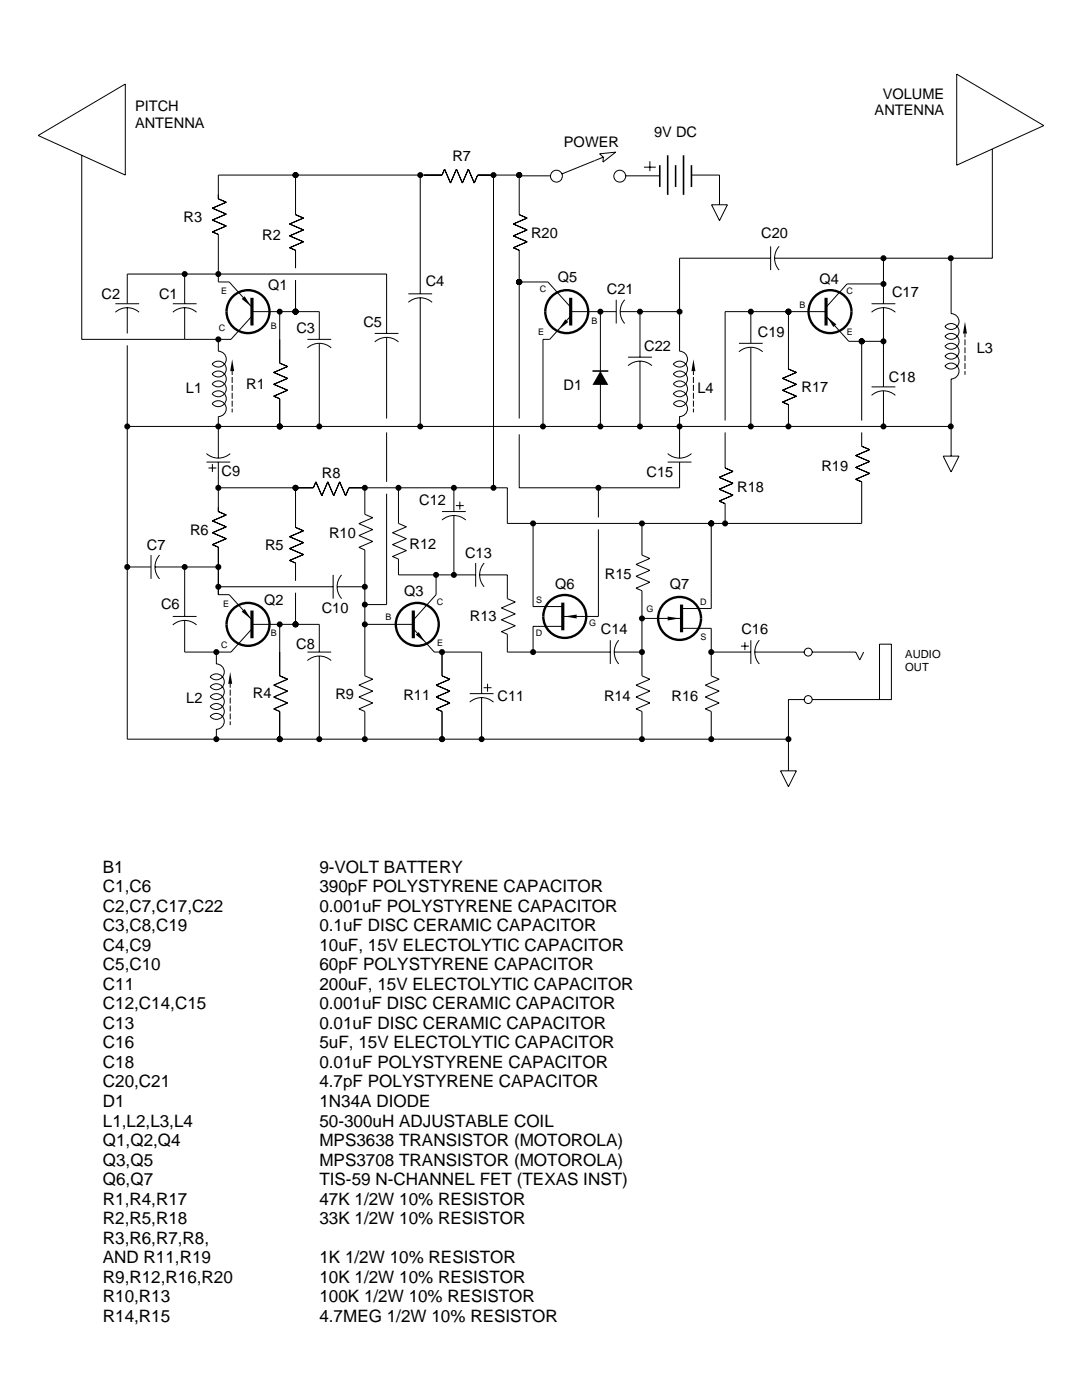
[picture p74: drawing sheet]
<svg xmlns="http://www.w3.org/2000/svg" width="216mm" height="279mm" viewBox="0 0 216 279" stroke-linecap="round" stroke-linejoin="round" font-family="sans-serif">
<defs><g id="words">
<g font-size="3.4">
<text x="20.5" y="178.1">C1,C6</text>
<text x="20.5" y="174.2">B1</text>
<text x="63.7" y="174.2">9-VOLT BATTERY</text>
<text x="63.7" y="178.1">390pF POLYSTYRENE CAPACITOR</text>
<text x="20.5" y="185.9">C3,C8,C19</text>
<text x="20.5" y="182">C2,C7,C17,C22</text>
<text x="63.7" y="182">0.001uF POLYSTYRENE CAPACITOR</text>
<text x="63.7" y="185.9">0.1uF DISC CERAMIC CAPACITOR</text>
<text x="20.5" y="189.8">C4,C9</text>
<text x="63.7" y="189.8">10uF, 15V ELECTOLYTIC CAPACITOR</text>
<text x="20.5" y="197.5">C11</text>
<text x="20.5" y="193.6">C5,C10</text>
<text x="63.7" y="193.6">60pF POLYSTYRENE CAPACITOR</text>
<text x="63.7" y="197.5">200uF, 15V ELECTOLYTIC CAPACITOR</text>
<text x="20.5" y="201.4">C12,C14,C15</text>
<text x="63.7" y="201.4">0.001uF DISC CERAMIC CAPACITOR</text>
<text x="20.5" y="209.2">C16</text>
<text x="20.5" y="205.3">C13</text>
<text x="63.7" y="209.2">5uF, 15V ELECTOLYTIC CAPACITOR</text>
<text x="63.7" y="205.3">0.01uF DISC CERAMIC CAPACITOR</text>
<text x="20.5" y="213.1">C18</text>
<text x="63.7" y="213.1">0.01uF POLYSTYRENE CAPACITOR</text>
<text x="20.5" y="220.9">D1</text>
<text x="20.5" y="217">C20,C21</text>
<text x="63.7" y="220.9">1N34A DIODE</text>
<text x="63.7" y="217">4.7pF POLYSTYRENE CAPACITOR</text>
<text x="20.5" y="224.8">L1,L2,L3,L4</text>
<text x="63.7" y="224.8">50-300uH ADJUSTABLE COIL</text>
<text x="20.5" y="232.6">Q3,Q5</text>
<text x="20.5" y="228.7">Q1,Q2,Q4</text>
<text x="63.7" y="228.7">MPS3638 TRANSISTOR (MOTOROLA)</text>
<text x="63.7" y="232.6">MPS3708 TRANSISTOR (MOTOROLA)</text>
<text x="20.5" y="236.5">Q6,Q7</text>
<text x="63.7" y="236.5">TIS-59 N-CHANNEL FET (TEXAS INST)</text>
<text x="20.5" y="244.3">R2,R5,R18</text>
<text x="20.5" y="240.4">R1,R4,R17</text>
<text x="63.7" y="244.3">33K 1/2W 10% RESISTOR</text>
<text x="63.7" y="240.4">47K 1/2W 10% RESISTOR</text>
<text x="20.5" y="248.2">R3,R6,R7,R8,</text>
<text x="20.5" y="256">R9,R12,R16,R20</text>
<text x="20.5" y="252.1">AND R11,R19</text>
<text x="63.7" y="252.1">1K 1/2W 10% RESISTOR</text>
<text x="63.7" y="256">10K 1/2W 10% RESISTOR</text>
<text x="20.5" y="263.8">R14,R15</text>
<text x="20.5" y="259.9">R10,R13</text>
<text x="63.7" y="263.8">4.7MEG 1/2W 10% RESISTOR</text>
<text x="63.7" y="259.9">100K 1/2W 10% RESISTOR</text>
</g>
<g font-size="2.9">
<text x="26.9" y="22.2">PITCH</text>
<text x="174.5" y="23">ANTENNA</text>
<text x="176.1" y="19.7">VOLUME</text>
<text x="26.9" y="25.6">ANTENNA</text>
<text x="112.5" y="29.4">POWER</text>
<text x="130.5" y="27.4">9V DC</text>
<text x="90.3" y="32.2">R7</text>
<text x="36.6" y="44.3">R3</text>
<text x="52.3" y="47.9">R2</text>
<text x="106" y="47.6">R20</text>
<text x="151.9" y="47.6">C20</text>
<text x="20.3" y="59.6">C2</text>
<text x="31.7" y="59.6">C1</text>
<text x="53.5" y="57.9">Q1</text>
<text x="84.9" y="57">C4</text>
<text x="111.3" y="56.3">Q5</text>
<text x="121.1" y="58.6">C21</text>
<text x="163.5" y="56.7">Q4</text>
<text x="178" y="59.4">C17</text>
<text x="72.5" y="65.3">C5</text>
<text x="59.1" y="66.4">C3</text>
<text x="128.6" y="70">C22</text>
<text x="151.2" y="67.2">C19</text>
<text x="194.9" y="70.4">L3</text>
<text x="49.1" y="77.6">R1</text>
<text x="112.5" y="77.8">D1</text>
<text x="177.4" y="76.1">C18</text>
<text x="37.1" y="78.5">L1</text>
<text x="139.2" y="78.4">L4</text>
<text x="159.9" y="78.3">R17</text>
<text x="44.2" y="95">C9</text>
<text x="64.2" y="95.4">R8</text>
<text x="129" y="95.2">C15</text>
<text x="163.9" y="94.1">R19</text>
<text x="83.7" y="100.8">C12</text>
<text x="147.1" y="98.3">R18</text>
<text x="37.9" y="106.7">R6</text>
<text x="65.7" y="107.3">R10</text>
<text x="29.3" y="109.7">C7</text>
<text x="52.9" y="109.8">R5</text>
<text x="81.7" y="109.6">R12</text>
<text x="92.8" y="111.3">C13</text>
<text x="80.7" y="118.9">Q3</text>
<text x="110.7" y="117.5">Q6</text>
<text x="120.7" y="115.5">R15</text>
<text x="133.7" y="117.5">Q7</text>
<text x="32.1" y="121.6">C6</text>
<text x="52.7" y="120.7">Q2</text>
<text x="64.2" y="122.4">C10</text>
<text x="93.8" y="124">R13</text>
<text x="59.1" y="129.4">C8</text>
<text x="119.9" y="126.6">C14</text>
<text x="148" y="126.6">C16</text>
<text x="37.2" y="140.2">L2</text>
<text x="50.4" y="139.3">R4</text>
<text x="66.9" y="139.5">R9</text>
<text x="80.5" y="139.7">R11</text>
<text x="99.3" y="139.8">C11</text>
<text x="120.5" y="139.9">R14</text>
<text x="134" y="139.9">R16</text>
</g>
<g font-size="2.2">
<text x="180.6" y="131.3">AUDIO</text>
<text x="180.6" y="133.9">OUT</text>
</g>
<g font-size="1.8">
<text x="44.2" y="58.6">E</text>
<text x="107.7" y="58.2">C</text>
<text x="168.9" y="58.6">C</text>
<text x="54" y="65.8">B</text>
<text x="118" y="64.6">B</text>
<text x="159.5" y="61.4">B</text>
<text x="43.7" y="66.1">C</text>
<text x="107.4" y="66.9">E</text>
<text x="169" y="66.9">E</text>
<text x="44.5" y="121.1">E</text>
<text x="76.9" y="123.8">B</text>
<text x="87.2" y="120.7">C</text>
<text x="107" y="120.3">S</text>
<text x="117.5" y="125">G</text>
<text x="129" y="122.2">G</text>
<text x="139.7" y="120.7">D</text>
<text x="44.1" y="129.3">C</text>
<text x="54" y="127">B</text>
<text x="87.2" y="129">E</text>
<text x="106.9" y="127">D</text>
<text x="139.7" y="127.8">S</text>
</g>
</g></defs>
<g fill="none" stroke="#000" stroke-width=".2">
<path d="M190.9 14.8l17.4 10.3-17.4 7.9zM7.6 27l17.4-10.2v18.1zM16.3 31v36.7h29.8l4.2-4.6M59 35.3v7.5l1.6 .7-2.8 1.2 2.8 1.2-2.8 1.2 2.8 1.2-2.8 1.1 1.2 .6v3.5M83.9 34.9v23.7M98.5 34.9v62.5M103.6 34.9h-8.3l-.7 1.6-1.2-2.7-1.1 2.7-1.2-2.7-1.2 2.7-1.2-2.7-.5 1.1h-44.6v4.8l1.5 .7-2.7 1.1 2.7 1.2-2.7 1.2 2.7 1.2-2.7 1.2 1.2 .5v9.5h2.1l4.6 5M109.8 35.1h-6.2v7.7l1.6 .7-2.8 1.2 2.8 1.2-2.8 1.2 2.8 1.2-2.8 1.1 1.2 .6v33.5M118.7 32.1l-6.6 2.6M119.6 30.7l3.3-.3-2.6 2 .1-1zM120.4 31.4l-1.7 .6M124.9 35.1h6.7"/>
<path d="M128.5 33.4h2.4M129.7 32.2v2M138 34.9h5.6v6M198 29.7v21.8h-43.4M36.9 54.7v5.9M59 55.9v6.3M81.5 58.6h4.7M83.9 59.4v25.7M103.6 56.3h5.7l4.6 5M123 59.8v4.8M124.7 59.8a3.6 3.6 0 0 0 0 4.8M142 40.9h3.1l-1.5 3.1z"/>
<path d="M153.8 51.5h-18.2v18.6a1.58 1.58 0 0 1 1.4 2.3 1.58 1.58 0 0 1-2.6 .3 1.58 1.58 0 0 1 2.3-.2 1.58 1.58 0 0 1 0 2.3 1.58 1.58 0 0 1-2.3-.2 1.58 1.58 0 0 1 2.3-.1 1.58 1.58 0 0 1 0 2.3 1.58 1.58 0 0 1-2.3-.2 1.58 1.58 0 0 1 2.3-.2 1.58 1.58 0 0 1 0 2.4 1.58 1.58 0 0 1-2.3-.2 1.58 1.58 0 0 1 2.3-.2 1.58 1.58 0 0 1 0 2.3 1.58 1.58 0 0 1-2.3-.1 1.58 1.58 0 0 1 2.6 .3 1.58 1.58 0 0 1-1.4 2.2v8.3M153.8 49.2v4.7M155.5 49.2a3.6 3.6 0 0 0 0 4.7M176.3 51.5v9.1M176.3 56.7h-7.3l-4.2 4.6M189.8 51.5v11.1a1.58 1.58 0 0 1 1.4 2.3 1.58 1.58 0 0 1-2.7 .3 1.58 1.58 0 0 1 2.4-.2 1.58 1.58 0 0 1 0 2.3 1.58 1.58 0 0 1-2.4-.2 1.58 1.58 0 0 1 2.4-.1 1.58 1.58 0 0 1 0 2.3 1.58 1.58 0 0 1-2.4-.2 1.58 1.58 0 0 1 2.4-.2 1.58 1.58 0 0 1 0 2.4 1.58 1.58 0 0 1-2.4-.2 1.58 1.58 0 0 1 2.4-.2 1.58 1.58 0 0 1 0 2.3 1.58 1.58 0 0 1-2.4-.1 1.58 1.58 0 0 1 2.7 .3 1.58 1.58 0 0 1-1.4 2.2v15.4M23 62.3a3.6 3.6 0 0 1 4.8 0M23 60.6h4.8M25.4 60.6v-5.9h51.7v11.8M25.4 61.4v5.1M25.4 68.9v78.6h131.9M34.5 62.3a3.6 3.6 0 0 1 4.7 0"/>
<path d="M34.5 60.6h4.7M36.9 61.4v6.3M43.6 67.7v2.4a1.58 1.58 0 0 1 1.4 2.3 1.58 1.58 0 0 1-2.7 .3 1.58 1.58 0 0 1 2.3-.2 1.58 1.58 0 0 1 0 2.3 1.58 1.58 0 0 1-2.3-.2 1.58 1.58 0 0 1 2.3-.1 1.58 1.58 0 0 1 0 2.3 1.58 1.58 0 0 1-2.3-.2 1.58 1.58 0 0 1 2.3-.2 1.58 1.58 0 0 1 0 2.4 1.58 1.58 0 0 1-2.3-.2 1.58 1.58 0 0 1 2.3-.2 1.58 1.58 0 0 1 0 2.3 1.58 1.58 0 0 1-2.3-.1 1.58 1.58 0 0 1 2.7 .3 1.58 1.58 0 0 1-1.4 2.2v8.3M46.3 74.1v.7M46.3 75.2v1.2M46.3 76.8v1.2M46.3 78.4v1.2M46.3 80v1.2M50.3 62.2h13.4v5.5M55.8 62.2v10.3l1.6 .6-2.8 1.2 2.8 1.2-2.8 1.2 2.8 1.2-2.8 1.2 1.2 .5v5.5M61.3 69.4a3.6 3.6 0 0 1 4.8 0M61.3 67.7h4.8"/>
<path d="M63.7 68.5v16.6M74.8 68.2a3.6 3.6 0 0 1 4.7 0M74.8 66.5h4.7M77.1 67.3v16.2M81.5 60.3a3.6 3.6 0 0 1 4.7 0M113.9 63.1l-4.2 4.6h-1.4v17.4M113.9 62.2h9.1M119.8 62.2v22.9M123.7 62.2h11.9M125.3 73a3.6 3.6 0 0 1 4.8 0M125.3 71.3h4.8M127.7 62.2v9.1"/>
<path d="M127.7 72.1v13M138.4 74.1v.7M138.4 75.2v1.2M138.4 76.8v1.2M138.4 78.4v1.2M138.4 80v1.2M147.4 70.2a3.6 3.6 0 0 1 4.8 0M147.5 68.5h4.7M149.8 62.2v6.3M149.8 69.3v15.8M157.3 62.2v11.5l1.6 .6-2.8 1.2 2.8 1.2-2.8 1.2 2.8 1.2-2.8 1.2 1.2 .5v4.3M164.8 62.2h-20.1v21.7"/>
<path d="M164.8 63.1l4.6 5h6.9M171.9 68.1v15.8M173.9 62.3a3.6 3.6 0 0 1 4.8 0M173.9 78.9a3.6 3.6 0 0 1 4.8 0M173.9 60.6h4.8M173.9 77.2h4.8M176.3 61.4v15.8M176.3 78v7.1M192.5 66.6v.7M192.5 67.7v1.2M192.5 69.3v1.2M192.5 70.9v1.2"/>
<path d="M192.5 72.5v1.2M192.5 74v.8M25.4 85.1h164.4M41.2 90.5a3.6 3.6 0 0 0 4.7 0M41.2 92.2h4.7M41.6 93.4h1.6M42.4 92.6v1.6M43.6 92.2v9.9l1.5 .7-2.7 1.2 2.7 1.1-2.7 1.2 2.7 1.2-2.7 1.2 1.2 .5v9.5h2.1l4.6 5M46.3 81.6v.7M59 97.7v7.6l1.6 .6-2.8 1.2 2.8 1.2-2.8 1.2 2.8 1.2-2.8 1.2 1.2 .5v3.5M72.8 97.4v5.2l1.6 .7-2.8 1.2 2.8 1.2-2.8 1.2 2.8 1.2-2.8 1.1 1.2 .6v25.1l1.6 .7-2.8 1.1 2.8 1.2-2.8 1.2 2.8 1.2-2.8 1.2 1.2 .5v5.5M77.1 86.3v9.9"/>
<path d="M77.1 98.5v22.2h-4.3M79.5 97.4v7.1l1.6 .6-2.8 1.2 2.8 1.2-2.8 1.2 2.8 1.2-2.8 1.2 1.2 .5v3.1h15.4M90.6 97.4v4.7M103.6 86.7v10.7h32v-5.2M119.4 97.4v5.9M133.2 90.5a3.6 3.6 0 0 0 4.8 0M133.2 92.2h4.8M138.4 81.6v.7M144.7 86.3v7.1l1.6 .7-2.8 1.2 2.8 1.1-2.8 1.2 2.8 1.2-2.8 1.2 1.2 .5v4M171.9 86.3v2.8l1.6 .6-2.7 1.2 2.7 1.2-2.7 1.2 2.7 1.2-2.7 1.2 1.1 .5v8.3h-70.7v-7.1h-31.6l-.6 1.5-1.2-2.7-1.2 2.7-1.2-2.7-1.2 2.7-1.2-2.7-.5 1.2h-18.9M188.2 91h3.2l-1.6 3.2zM25.4 113.2h4.7"/>
<path d="M30.1 110.8v4.7M30.9 113.2h12.7M31.8 110.8a3.6 3.6 0 0 0 0 4.7M36.9 113.2v9.8M43.6 117.1h22.9M59 118.3v6.3M66.5 114.7v4.8M67.3 117.1h5.5M68.2 114.7a3.6 3.6 0 0 0 0 4.8M87 114.7v4l-4.5 5M88.2 103.8a3.6 3.6 0 0 1 4.7 0M88.2 102.1h4.7"/>
<path d="M90.6 102.9v11.8M91 100.9h1.5M91.8 100.1v1.6M94.9 112.4v4.7M95.7 114.7h5.5v4.8l1.6 .6-2.7 1.2 2.7 1.2-2.7 1.2 2.7 1.2-2.7 1.2 1.1 .5v3.5h20.6M96.6 112.4a3.6 3.6 0 0 0 0 4.7M106.4 104.5v16.6h5.9M119.4 105.6v17.4h-7.1M128.1 104.5v6.3l1.6 .7-2.8 1.1 2.8 1.2-2.8 1.2 2.8 1.2-2.8 1.2 1.2 .5v17l1.6 .7-2.8 1.1 2.8 1.2-2.8 1.2 2.8 1.2-2.8 1.2 1.2 .5v5.5M141.9 104.5v16.9h-5.9M34.5 124.7a3.6 3.6 0 0 1 4.7 0M34.5 123h4.7"/>
<path d="M36.9 123.8v6.3h9.2l4.2-4.6M43.2 130.1v2.4a1.58 1.58 0 0 1 1.4 2.3 1.58 1.58 0 0 1-2.7 .3 1.58 1.58 0 0 1 2.3-.2 1.58 1.58 0 0 1 0 2.3 1.58 1.58 0 0 1-2.3-.2 1.58 1.58 0 0 1 2.3-.1 1.58 1.58 0 0 1 0 2.3 1.58 1.58 0 0 1-2.3-.2 1.58 1.58 0 0 1 2.3-.1 1.58 1.58 0 0 1 0 2.3 1.58 1.58 0 0 1-2.3-.2 1.58 1.58 0 0 1 2.3-.2 1.58 1.58 0 0 1 0 2.3 1.58 1.58 0 0 1-2.3-.1 1.58 1.58 0 0 1 2.7 .3 1.58 1.58 0 0 1-1.4 2.2v2M45.9 136.5v.7M45.9 137.6v1.2M45.9 139.2v1.2M50.3 124.6h13.4v5.5M55.8 124.6v10.3l1.6 .7-2.8 1.1 2.8 1.2-2.8 1.2 2.8 1.2-2.8 1.2 1.2 .5v5.5M61.3 131.8a3.6 3.6 0 0 1 4.8 0M61.3 130.1h4.8M63.7 130.9v16.6M72.8 124.6h9.7M82.5 125.5l4.2 4.6h9.4v8.3"/>
<path d="M88.2 130.1v4.8l1.6 .7-2.8 1.1 2.8 1.2-2.8 1.2 2.8 1.2-2.8 1.2 1.2 .5v5.5M93.7 138.4h4.8M96.1 139.2v8.3M96.5 137.2h1.6M97.3 136.5v1.5M112.3 125h-5.9v5.1M121.8 127.8v4.7M122.6 130.1h5.5M123.5 127.8a3.6 3.6 0 0 0 0 4.7M128.1 123.4h7.9M136 125.4h5.9v9.5l1.6 .7-2.8 1.1 2.8 1.2-2.8 1.2 2.8 1.2-2.8 1.2 1.2 .5v5.5M141.9 130.1h7.9"/>
<path d="M147.8 129h1.6M148.6 128.2v1.5M149.8 127.8v4.7M150.6 130.1h9.9M151.5 127.8a3.6 3.6 0 0 0 0 4.7M160.5 139.6h-3.2v14.2M162.1 130.1h8.7l.7 1.6 .8-1.6M162.1 139.6h15.8v-11h-2.4v11M45.9 140.8v1.2M45.9 142.4v1.2M45.9 144v.7M93.7 140.1a3.6 3.6 0 0 1 4.8 0"/>
<path d="M155.7 153.8h3.2l-1.6 3.2z"/>
<circle cx="111" cy="35.2" r="1.19"/>
<circle cx="123.7" cy="35.2" r="1.19"/>
<circle cx="161.3" cy="139.6" r=".79"/>
<circle cx="161.3" cy="130.1" r=".79"/>
</g>
<g fill="none" stroke="#000" stroke-width=".59">
<circle cx="59" cy="34.9" r=".3"/>
<circle cx="83.9" cy="34.9" r=".3"/>
<circle cx="98.5" cy="34.9" r=".3"/>
<circle cx="103.6" cy="34.9" r=".3"/>
<circle cx="36.8" cy="54.7" r=".3"/>
<circle cx="43.6" cy="54.7" r=".3"/>
<circle cx="103.6" cy="56.3" r=".3"/>
<circle cx="176.3" cy="51.5" r=".3"/>
<circle cx="176.3" cy="56.7" r=".3"/>
<circle cx="189.7" cy="51.5" r=".3"/>
<circle cx="43.6" cy="67.7" r=".3"/>
<circle cx="55.8" cy="62.2" r=".3"/>
<circle cx="59" cy="62.2" r=".3"/>
<circle cx="119.8" cy="62.2" r=".3"/>
<circle cx="127.7" cy="62.2" r=".3"/>
<circle cx="135.6" cy="62.2" r=".3"/>
<circle cx="149.8" cy="62.2" r=".3"/>
<circle cx="157.3" cy="62.2" r=".3"/>
<circle cx="171.9" cy="68.1" r=".3"/>
<circle cx="176.3" cy="68.1" r=".3"/>
<circle cx="25.4" cy="85.1" r=".3"/>
<circle cx="43.6" cy="85.1" r=".3"/>
<circle cx="43.6" cy="97.4" r=".3"/>
<circle cx="55.8" cy="85.1" r=".3"/>
<circle cx="59" cy="97.4" r=".3"/>
<circle cx="63.7" cy="85.1" r=".3"/>
<circle cx="72.8" cy="97.4" r=".3"/>
<circle cx="79.5" cy="97.4" r=".3"/>
<circle cx="83.9" cy="85.1" r=".3"/>
<circle cx="90.6" cy="97.4" r=".3"/>
<circle cx="98.5" cy="97.4" r=".3"/>
<circle cx="108.3" cy="85.1" r=".3"/>
<circle cx="119.4" cy="97.4" r=".3"/>
<circle cx="119.8" cy="85.1" r=".3"/>
<circle cx="127.7" cy="85.1" r=".3"/>
<circle cx="135.6" cy="85.1" r=".3"/>
<circle cx="149.8" cy="85.1" r=".3"/>
<circle cx="157.3" cy="85.1" r=".3"/>
<circle cx="176.3" cy="85.1" r=".3"/>
<circle cx="189.7" cy="85.1" r=".3"/>
<circle cx="25.4" cy="113.2" r=".3"/>
<circle cx="36.8" cy="113.2" r=".3"/>
<circle cx="43.6" cy="113.2" r=".3"/>
<circle cx="43.6" cy="117.1" r=".3"/>
<circle cx="72.8" cy="117.1" r=".3"/>
<circle cx="87" cy="114.7" r=".3"/>
<circle cx="90.6" cy="114.7" r=".3"/>
<circle cx="106.4" cy="104.5" r=".3"/>
<circle cx="128.1" cy="104.5" r=".3"/>
<circle cx="141.9" cy="104.5" r=".3"/>
<circle cx="144.7" cy="104.5" r=".3"/>
<circle cx="43.2" cy="130.1" r=".3"/>
<circle cx="55.8" cy="124.6" r=".3"/>
<circle cx="59" cy="124.6" r=".3"/>
<circle cx="72.8" cy="120.7" r=".3"/>
<circle cx="72.8" cy="124.6" r=".3"/>
<circle cx="88.2" cy="130.1" r=".3"/>
<circle cx="106.4" cy="130.1" r=".3"/>
<circle cx="128.1" cy="130.1" r=".3"/>
<circle cx="128.1" cy="123.4" r=".3"/>
<circle cx="141.9" cy="130.1" r=".3"/>
<circle cx="43.2" cy="147.5" r=".3"/>
<circle cx="55.8" cy="147.5" r=".3"/>
<circle cx="63.7" cy="147.5" r=".3"/>
<circle cx="72.8" cy="147.5" r=".3"/>
<circle cx="88.2" cy="147.5" r=".3"/>
<circle cx="96.1" cy="147.5" r=".3"/>
<circle cx="128.1" cy="147.5" r=".3"/>
<circle cx="141.9" cy="147.5" r=".3"/>
<circle cx="157.3" cy="147.5" r=".3"/>
</g>
<path d="M131.6 33v4.3M133.2 31v7.9M134.8 33v4.3M136.4 31v7.9M138 33v4.3M118.2 74h3.2" fill="none" stroke="#000" stroke-width=".32"/>
<path d="M50.3 59.4v5.6M113.9 59.4v5.6M164.8 59.4v5.6M50.3 121.8v5.6M82.5 121.8v5.6M112.3 120.3v5.5M136 120.7v5.5" fill="none" stroke="#000" stroke-width=".63" stroke-linecap="butt"/>
<path d="M48.2 59.7l.6-.6 1.3 2.1zM46.3 71.7l.4 2.4h-.8zM112.8 63.7l.6 .6-1.9 1.5zM119.8 74l1.6 2.8h-3.2zM138.4 71.7l.4 2.4h-.8zM165 63.2l1.9 1.5-.6 .6zM192.5 64.2l.4 2.4h-.7zM45.9 134.1l.4 2.4h-.8zM48.2 122.1l.6-.6 1.3 2.1zM83 126.7l.5-.6 1.3 2.1zM112.7 123l2.4-.4v.8zM133.2 123l2.4 .4-2.4 .4z" fill="#000"/>
<g fill="none" stroke="#000" stroke-width=".47">
<circle cx="49.5" cy="62.2" r="4.3"/>
<circle cx="113.1" cy="62.2" r="4.3"/>
<circle cx="165.6" cy="62.2" r="4.3"/>
<circle cx="49.5" cy="124.6" r="4.3"/>
<circle cx="83.3" cy="124.6" r="4.3"/>
<circle cx="112.7" cy="123" r="4.3"/>
<circle cx="135.6" cy="123.4" r="4.3"/>
</g>
<use href="#words"/>
</svg>
